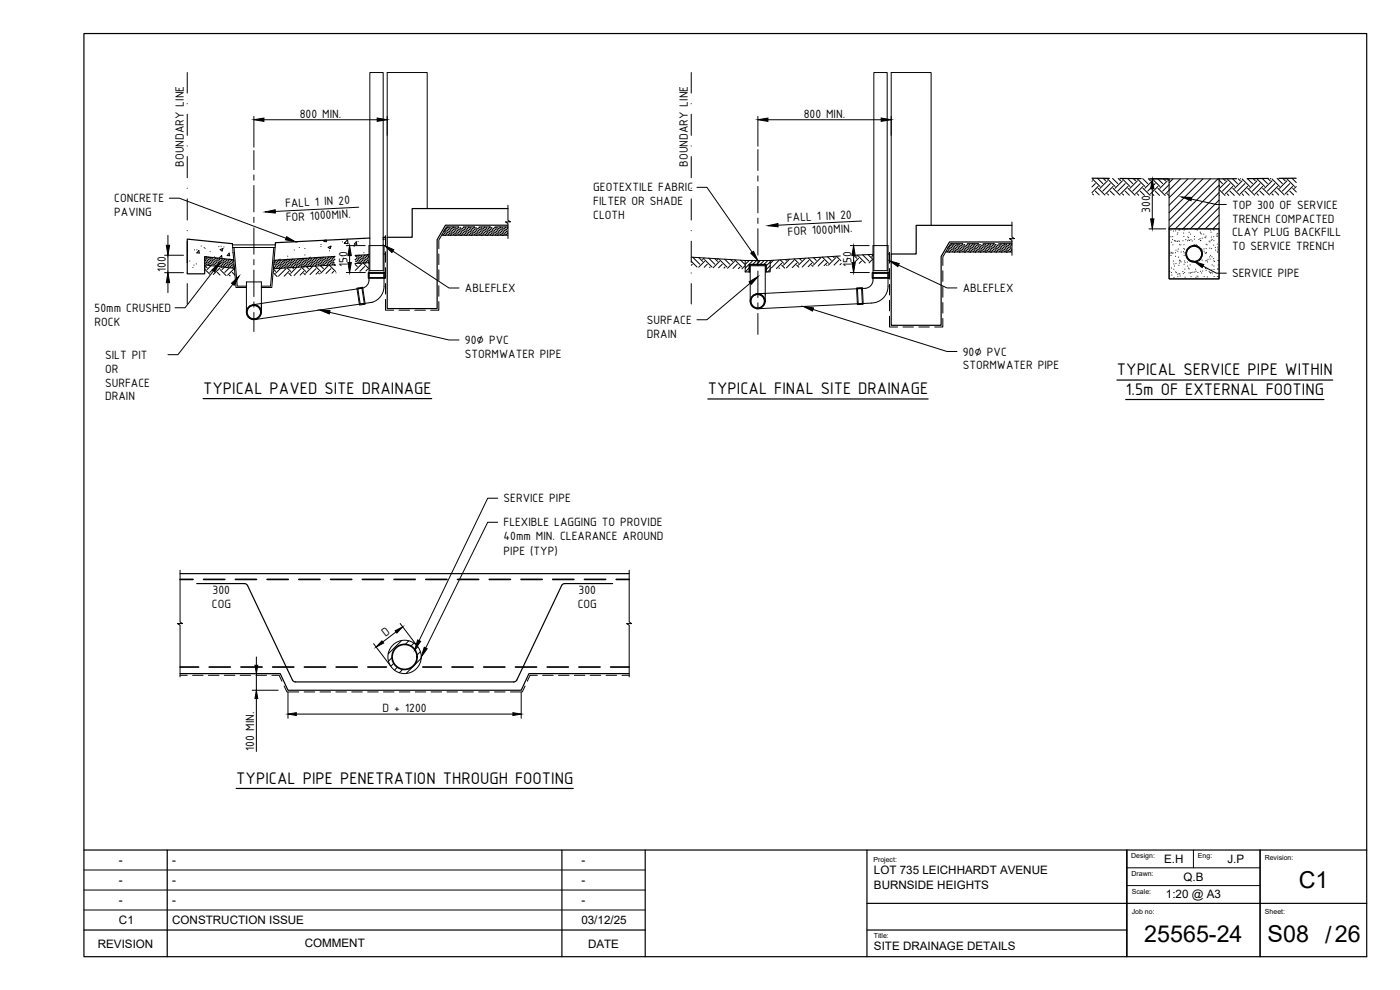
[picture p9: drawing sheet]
<svg xmlns="http://www.w3.org/2000/svg" width="420mm" height="297mm" viewBox="0 0 420 297" stroke-linecap="round" stroke-linejoin="round" font-family="sans-serif">
<defs><g id="words">
<g font-size="7">
<text x="389.8" y="266.4">C1</text>
<text x="343.4" y="282.8">25565-24</text>
<text x="380.4" y="282.8">S08 /26</text>
</g>
<g font-size="5.4">
<text x="335.2" y="112.6">TYPICAL SERVICE PIPE WITHIN</text>
<text x="61" y="118.2">TYPICAL PAVED SITE DRAINAGE</text>
<text x="212.4" y="118.3">TYPICAL FINAL SITE DRAINAGE</text>
<text x="337.8" y="118.5">1.5m OF EXTERNAL FOOTING</text>
<text x="70.9" y="235.2">TYPICAL PIPE PENETRATION THROUGH FOOTING</text>
</g>
<g font-size="3.9">
<text x="90" y="35.3">800 MIN.</text>
<text x="241.2" y="35.3">800 MIN.</text>
<text x="55.2" y="50" transform="rotate(-90 55.2 50)">BOUNDARY LINE</text>
<text x="206.4" y="50" transform="rotate(-90 206.4 50)">BOUNDARY LINE</text>
<text x="178" y="57.5">GEOTEXTILE FABRIC</text>
<text x="34.3" y="60.7">CONCRETE</text>
<text x="34.3" y="64.9">PAVING</text>
<text x="85.6" y="62.2" transform="rotate(-3 85.6 62.2)">FALL 1 IN 20</text>
<text x="178" y="61.6">FILTER OR SHADE</text>
<text x="178" y="65.8">CLOTH</text>
<text x="345.2" y="63.8" transform="rotate(-90 345.2 63.8)">300</text>
<text x="369.8" y="62.6">TOP 300 OF SERVICE</text>
<text x="85.9" y="66.4" transform="rotate(-3 85.9 66.4)">FOR 1000MIN.</text>
<text x="236.2" y="66.5" transform="rotate(-3 236.2 66.5)">FALL 1 IN 20</text>
<text x="236.5" y="70.7" transform="rotate(-3 236.5 70.7)">FOR 1000MIN.</text>
<text x="369.8" y="66.8">TRENCH COMPACTED</text>
<text x="369.8" y="70.9">CLAY PLUG BACKFILL</text>
<text x="369.8" y="75.1">TO SERVICE TRENCH</text>
<text x="49.8" y="81.6" transform="rotate(-90 49.8 81.6)">100</text>
<text x="104.3" y="80.1" transform="rotate(-90 104.3 80.1)">150</text>
<text x="255.5" y="80.1" transform="rotate(-90 255.5 80.1)">150</text>
<text x="369.8" y="83.2">SERVICE PIPE</text>
<text x="139.5" y="87.7">ABLEFLEX</text>
<text x="288.9" y="87.6">ABLEFLEX</text>
<text x="28.4" y="93.6">50mm CRUSHED</text>
<text x="28.4" y="97.8">ROCK</text>
<text x="194.2" y="97.2">SURFACE</text>
<text x="194.2" y="101.4">DRAIN</text>
<text x="31.6" y="107.7">SILT PIT</text>
<text x="139.5" y="103.3">90∅ PVC</text>
<text x="139.5" y="107.4">STORMWATER PIPE</text>
<text x="288.9" y="106.7">90∅ PVC</text>
<text x="31.6" y="111.8">OR</text>
<text x="288.9" y="110.9">STORMWATER PIPE</text>
<text x="31.6" y="116">SURFACE</text>
<text x="31.6" y="120.1">DRAIN</text>
<text x="151.1" y="150.7">SERVICE PIPE</text>
<text x="151.1" y="157.9">FLEXIBLE LAGGING TO PROVIDE</text>
<text x="151.1" y="162.1">40mm MIN. CLEARANCE AROUND</text>
<text x="151.1" y="166.5">PIPE (TYP)</text>
<text x="63.8" y="178.2">300</text>
<text x="173.6" y="178.2">300</text>
<text x="63.6" y="182.4">COG</text>
<text x="173.4" y="182.4">COG</text>
<text x="115.7" y="191.2" transform="rotate(-37 115.7 191.2)">D</text>
<text x="114.8" y="213.6">D + 1200</text>
<text x="76.3" y="225.5" transform="rotate(-90 76.3 225.5)">100 MIN.</text>
</g>
<g font-size="3.5">
<text x="35.7" y="259.3">-</text>
<text x="51.7" y="259.3">-</text>
<text x="174.5" y="259.3">-</text>
<text x="262.3" y="262.3">LOT 735 LEICHHARDT AVENUE</text>
<text x="349.4" y="258.9">E.H</text>
<text x="368.3" y="258.9">J.P</text>
<text x="35.7" y="265.3">-</text>
<text x="51.7" y="265.3">-</text>
<text x="174.5" y="265.3">-</text>
<text x="262.3" y="266.7">BURNSIDE HEIGHTS</text>
<text x="349.9" y="269.6">1:20 @ A3</text>
<text x="355.2" y="264.2">Q.B</text>
<text x="35.7" y="271.3">-</text>
<text x="51.7" y="271.3">-</text>
<text x="174.5" y="271.3">-</text>
<text x="35.7" y="277.3">C1</text>
<text x="51.7" y="277.3">CONSTRUCTION ISSUE</text>
<text x="174.5" y="277.3">03/12/25</text>
<text x="29.3" y="284.3">REVISION</text>
<text x="91.4" y="284.3">COMMENT</text>
<text x="176.5" y="284.3">DATE</text>
<text x="262.3" y="285">SITE DRAINAGE DETAILS</text>
</g>
<g font-size="2.1">
<text x="339.5" y="257.5">Design:</text>
<text x="359.5" y="257.5">Eng:</text>
<text x="262.1" y="258.6">Project:</text>
<text x="339.6" y="262.8">Drawn:</text>
<text x="379.6" y="258.1">Revision:</text>
<text x="339.7" y="268.1">Scale:</text>
<text x="339.7" y="274.1">Job no:</text>
<text x="379.6" y="274.1">Sheet:</text>
<text x="262.2" y="281.4">Title:</text>
</g>
</g></defs>
<!-- layer: 000 HI Detail Waffle box -->
<path d="M350.9 53.7h15v15h-15zM61.4 79.5l9 1M100.6 79.5l-18.6 1.1M110.7 78.8l-4.2 .3M207.5 77.2l16.1 1M252.2 76.8l-21.1 1.4M262 76.3l-5.9 .3M267 76.2h-.5M350.9 68.7v15h15v-15M350.9 68.7h15v15h-15z" fill="none" stroke="#000" stroke-width=".3"/>
<!-- layer: 000 HI Detail Pier Screw -->
<g fill="none" stroke="#000" stroke-width=".3">
<path d="M356.1 76.1l-.2 .2M356.2 76.5l-.3 .2M356.2 75.5l-.3 .4M356.2 76.9l-.2 .2M356.4 77.2l-.2 .2M356.5 77.5l-.2 .1M356.7 77.7l-.1 .2M357 77.9l-.2 .2M357.2 78.1l-.2 .2M357.4 73.8l-1.4 1.5M357.5 78.3l-.2 .2M357.9 78.4l-.2 .2"/>
<path d="M358.1 73.7l-.4 .3M358.3 78.4l-.3 .2M358.5 73.7l-.2 .2M358.8 78.4l-.3 .3M358.9 73.7l-.2 .2M359.3 73.8l-.2 .2M359.4 78.2l-.4 .4M359.6 74l-.2 .2M359.8 74.2l-.1 .1M360.1 74.4l-.2 .1M360.3 74.6l-.2 .2M360.4 77.6l-.6 .6"/>
<path d="M360.5 74.9l-.2 .1M360.6 75.1l-.2 .2M360.8 75.5l-.2 .2M360.8 76.8l-.5 .4M360.8 75.8l-.2 .3M360.9 76.3l-.3 .2"/>
<circle cx="358.4" cy="76.2" r="2.25"/>
<circle cx="358.4" cy="76.2" r="2.51"/>
</g>
<!-- layer: 000 HI Hatch Detail Ground -->
<g fill="#000" stroke="#000" stroke-width=".3">
<circle cx="350.9" cy="68.7" r=".04"/>
<circle cx="351.1" cy="76" r=".04"/>
<circle cx="351.4" cy="69" r=".04"/>
<circle cx="351.4" cy="75.7" r=".04"/>
<circle cx="351.6" cy="72.7" r=".04"/>
<circle cx="351.7" cy="75.9" r=".04"/>
<circle cx="352" cy="73.5" r=".04"/>
<circle cx="352.1" cy="75.9" r=".04"/>
<circle cx="352.2" cy="78.3" r=".04"/>
<circle cx="352.4" cy="72.2" r=".04"/>
<circle cx="352.5" cy="79.8" r=".04"/>
<circle cx="352.8" cy="75.8" r=".04"/>
<circle cx="352.8" cy="76.9" r=".04"/>
<circle cx="353.3" cy="70.3" r=".04"/>
<circle cx="353.5" cy="72.3" r=".04"/>
<circle cx="353.6" cy="74.7" r=".04"/>
<circle cx="353.9" cy="68.7" r=".04"/>
<circle cx="353.9" cy="78.2" r=".04"/>
<circle cx="354" cy="72.4" r=".04"/>
<circle cx="354" cy="73.4" r=".04"/>
<circle cx="354" cy="78.1" r=".04"/>
<circle cx="354.1" cy="68.9" r=".04"/>
<circle cx="354.3" cy="78.3" r=".04"/>
<circle cx="354.5" cy="78.6" r=".04"/>
<circle cx="355" cy="72.2" r=".04"/>
<circle cx="355.2" cy="75.5" r=".04"/>
<circle cx="355.3" cy="74.6" r=".04"/>
<circle cx="355.4" cy="69" r=".04"/>
<circle cx="355.5" cy="74.8" r=".04"/>
<circle cx="355.6" cy="68.9" r=".04"/>
<circle cx="356.3" cy="78.6" r=".04"/>
<circle cx="356.7" cy="71.3" r=".04"/>
<circle cx="356.8" cy="72" r=".04"/>
<circle cx="356.9" cy="69.7" r=".04"/>
<circle cx="357" cy="72.2" r=".04"/>
<circle cx="357.2" cy="79.5" r=".04"/>
<circle cx="357.4" cy="78.5" r=".04"/>
<circle cx="358.5" cy="71" r=".04"/>
<circle cx="358.6" cy="73.4" r=".04"/>
<circle cx="358.8" cy="68.7" r=".04"/>
<circle cx="359" cy="68.8" r=".04"/>
<circle cx="359.3" cy="69" r=".04"/>
<circle cx="359.8" cy="71.9" r=".04"/>
<circle cx="360.2" cy="69.7" r=".04"/>
<circle cx="360.3" cy="72.1" r=".04"/>
<circle cx="360.3" cy="70" r=".04"/>
<circle cx="360.4" cy="79.8" r=".04"/>
<circle cx="360.4" cy="74.7" r=".04"/>
<circle cx="360.5" cy="79.3" r=".04"/>
<circle cx="360.5" cy="79.4" r=".04"/>
<circle cx="360.8" cy="71.5" r=".04"/>
<circle cx="360.8" cy="75" r=".04"/>
<circle cx="361.4" cy="75.4" r=".04"/>
<circle cx="362" cy="74.6" r=".04"/>
<circle cx="362" cy="73.3" r=".04"/>
<circle cx="362.3" cy="73.4" r=".04"/>
<circle cx="362.7" cy="68.7" r=".04"/>
<circle cx="363" cy="74.5" r=".04"/>
<circle cx="363.1" cy="72.6" r=".04"/>
<circle cx="363.2" cy="77.7" r=".04"/>
<circle cx="363.3" cy="76.6" r=".04"/>
<circle cx="363.6" cy="71.1" r=".04"/>
<circle cx="363.7" cy="77" r=".04"/>
<circle cx="363.8" cy="79.5" r=".04"/>
<circle cx="364.1" cy="68.8" r=".04"/>
<circle cx="364.2" cy="77.6" r=".04"/>
<circle cx="364.2" cy="73.6" r=".04"/>
<circle cx="364.3" cy="71" r=".04"/>
<circle cx="364.3" cy="78.2" r=".04"/>
<circle cx="364.3" cy="72.2" r=".04"/>
<circle cx="364.3" cy="79.8" r=".04"/>
<circle cx="364.3" cy="69" r=".04"/>
<circle cx="365.3" cy="70.9" r=".04"/>
<circle cx="365.3" cy="73.3" r=".04"/>
<circle cx="365.3" cy="75.4" r=".04"/>
<circle cx="365.4" cy="74.1" r=".04"/>
<circle cx="365.4" cy="70.1" r=".04"/>
<circle cx="365.5" cy="74.7" r=".04"/>
<circle cx="365.5" cy="78.1" r=".04"/>
<circle cx="351.7" cy="82.5" r=".04"/>
<circle cx="352.3" cy="80.8" r=".04"/>
<circle cx="352.8" cy="81.6" r=".04"/>
<circle cx="353.4" cy="82.3" r=".04"/>
<circle cx="353.9" cy="82.1" r=".04"/>
<circle cx="354.1" cy="82.2" r=".04"/>
<circle cx="355" cy="81.4" r=".04"/>
<circle cx="355.5" cy="81.8" r=".04"/>
<circle cx="355.6" cy="80.8" r=".04"/>
<circle cx="355.7" cy="83.2" r=".04"/>
<circle cx="356.7" cy="80.5" r=".04"/>
<circle cx="356.9" cy="80.7" r=".04"/>
<circle cx="357.3" cy="81.9" r=".04"/>
<circle cx="357.4" cy="83" r=".04"/>
<circle cx="357.5" cy="81.8" r=".04"/>
<circle cx="358.5" cy="81.6" r=".04"/>
<circle cx="358.8" cy="80.8" r=".04"/>
<circle cx="358.9" cy="83.2" r=".04"/>
<circle cx="358.9" cy="81.4" r=".04"/>
<circle cx="359.5" cy="81.7" r=".04"/>
<circle cx="359.5" cy="83.1" r=".04"/>
<circle cx="360.3" cy="81.4" r=".04"/>
<circle cx="360.6" cy="81.9" r=".04"/>
<circle cx="362" cy="81.2" r=".04"/>
<circle cx="362.2" cy="80.6" r=".04"/>
<circle cx="362.9" cy="81.4" r=".04"/>
<circle cx="363.1" cy="81.7" r=".04"/>
<circle cx="363.3" cy="81.9" r=".04"/>
<circle cx="363.8" cy="81.9" r=".04"/>
<circle cx="364.3" cy="80.9" r=".04"/>
<circle cx="365.6" cy="80.6" r=".04"/>
<circle cx="365.6" cy="83" r=".04"/>
</g>
<!-- layer: 000 HI Detail ground level -->
<path d="M327.7 53.5h5.3M336.1 53.5l6.4 .1M345.7 53.6l5.2 .1M371.1 53.6l-5.2 .1M380.6 53.5l-6.3 .1M389 53.5h-5.2" fill="none" stroke="#000" stroke-width=".36"/>
<!-- layer: 000 HI Hatch Detail Ground -->
<g fill="none" stroke="#000" stroke-width=".3">
<path d="M327.9 53.7l2.2 2.2M327.9 54.3l-.2 .1M327.9 58.2l.3 .3M328.7 57.3l1.2 1.2M328.7 55.1l-1 1M329.4 53.5l1.6 1.6M329.6 56.5l2 2M329.6 55.9l-1.9 1.9M331 53.5l.8 .8M332 53.5l-.2 .2M332.4 58.2l.3 .3M332.4 53.7l2.2 2.2"/>
<path d="M332.4 54.3l-2.3 2.2M333.2 57.3l1.2 1.2M333.2 55.1l-2.2 2.2M333.9 53.5l1.5 1.6M334.1 56.5l2 2.1M334.1 55.9l-2.3 2.3M335.6 53.5l.7 .8M336.4 53.5l-.1 .2M336.9 58.2l.3 .4M336.9 54.3l-2.3 2.2M336.9 53.7l2.2 2.2M337.7 57.3l1.2 1.3"/>
<path d="M337.7 55.1l-2.3 2.2M338.4 53.6l1.5 1.5M338.5 55.9l-2.2 2.3M338.5 56.5l2.1 2.1M340.1 53.6l.7 .7M340.9 53.6l-.1 .1M341.4 54.3l-2.3 2.2M341.4 58.2l.4 .4M341.4 53.7l2.2 2.2M342.2 55.1l-2.3 2.2M342.2 57.3l1.3 1.3M342.9 53.6l1.5 1.5"/>
<path d="M343 56.5l2.2 2.1M343 55.9l-2.2 2.3M344.6 53.6l.7 .7M345.3 53.6v.1M345.8 53.7l2.3 2.2M345.8 58.2l.5 .4M345.8 54.3l-2.2 2.2M346.7 55.1l-2.3 2.2M346.7 57.3l1.3 1.3M347.5 53.6l1.4 1.5M347.5 55.9l-2.2 2.3M347.5 56.5l2.2 2.2"/>
<path d="M349.2 53.7l.6 .6M349.8 53.7h.1M350.3 54.3l-2.2 2.2M350.3 53.7l.6 .5M350.3 58.2l.5 .5M350.9 55.4l-2 1.9M352 53.7l-1.1 1.1M354.3 53.7l-4.5 4.5M356.5 53.7l-5.6 5.6M358.8 53.7l-7.9 7.9M361 53.7l-10.1 10.1M363.3 53.7l-12.4 12.4"/>
<path d="M365.5 53.7l-14.6 14.6M365.9 55.5l-13.2 13.2M365.9 57.8l-10.9 10.9M365.9 54.1l1 1M365.9 56.9l1.7 1.8M365.9 55.8l.1 .1M365.9 58.6l.1 .1M367.1 53.7l.6 .6M367.8 53.7h-.1M368.3 53.7l2.2 2.2M368.3 54.3l-2.3 2.2M368.3 58.2l.5 .4"/>
<path d="M369.1 57.3l1.3 1.3M369.1 55.1l-2.2 2.2M369.9 53.6l1.5 1.5M370 55.9l-2.3 2.3M370 56.5l2.1 2.1M371.6 53.6l.6 .7M372.3 53.6l-.1 .1M372.8 58.2l.4 .4M372.8 54.3l-2.3 2.2M372.8 53.7l2.2 2.2M373.6 55.1l-2.2 2.2M373.6 57.3l1.3 1.3"/>
<path d="M374.4 53.6l1.5 1.5M374.5 56.5l2.1 2.1M374.5 55.9l-2.3 2.3M376 53.6l.7 .7M376.8 53.6l-.1 .1M377.3 54.3l-2.3 2.2M377.3 53.7l2.2 2.2M377.3 58.2l.4 .4M378.1 57.3l1.2 1.3M378.1 55.1l-2.2 2.2M378.8 53.6l1.6 1.5M378.9 55.9l-2.2 2.3"/>
<path d="M378.9 56.5l2.1 2M380.5 53.5l.7 .8M381.4 53.5l-.2 .2M381.8 58.2l.3 .3M381.8 54.3l-2.3 2.2M381.8 53.7l2.2 2.2M382.6 57.3l1.2 1.2M382.6 55.1l-2.2 2.2M383.3 53.5l1.6 1.6M383.5 56.5l1.9 2M383.5 55.9l-2.3 2.3M384.9 53.5l.8 .8"/>
<path d="M385.9 53.5l-.2 .2M386.2 58.2l.4 .3M386.2 54.3l-2.2 2.2M386.2 53.7l2.3 2.2M387.1 57.3l1.1 1.2M387.1 55.1l-2.2 2.2M387.7 53.5l1.3 1.3M387.9 55.9l-2.2 2.3M387.9 56.5l1.1 1.1M389 56l-.5 .5M61.4 79.6l.7 .7M63.3 79.7l-1.2 1.2"/>
<path d="M64.8 79.9l-1.8 1.8M92 80l.6 .6M93.9 79.9l-2.2 2.1M94.6 79.8l1.6 1.6M96.2 79.7l.9 .9M97.8 79.6l.1 .2M98.5 79.8l-2.3 2.2M98.8 79.6l1.9 1.8M100.4 79.5l.2 .2M106.6 79.4l.6 .6M107.9 79l.2 .1M108.6 79.1l-2 2"/>
<path d="M109 78.9l1.7 1.8M109.5 80l-1.5 1.4M110.6 78.8l.1 .2M207.5 78.4l1.7 1.7M207.8 79.3l-.3 .3M207.9 77.2l2.1 2.1M209.7 77.3l1.2 1.1M211.3 77.4l-.4 .5M211.4 78.4l-1.7 1.8M211.4 77.9l2.3 2.2M212.3 79.3l-1 .9M212.7 77.5l1.8 1.8"/>
<path d="M214.5 77.6l.8 .8M215.6 77.6l-.3 .3M215.9 78.4l-1.9 1.9M215.9 77.9l2.3 2.2M216.7 79.3l-1.1 1.1M217.5 77.8l1.5 1.5M219.3 77.9l.5 .5M220.4 78.4l-2 2.1M220.5 77.9l2.2 2.2M221.3 79.3l-1.3 1.2M222.3 78.1l1.2 1.2M223.6 79.7l-.9 1"/>
<path d="M231.5 78.1h.1M232.1 78.1l-1 1M233.8 78.1l-2.3 2.3M234.1 78l1.1 1M234.6 79l-1.6 1.6M234.6 79.6l.9 .8M235.7 77.9l.3 .2M236.9 77.8l-1.7 1.8M238.3 78.1l-2.3 2.3M238.4 77.7l1.2 1.3M239.1 79.6l.6 .6M239.1 79l-1.3 1.3"/>
<path d="M239.9 77.6l.6 .5M241.7 77.5l-2.1 2.1M242.6 77.4l1.5 1.6M242.7 78.1l-2 2M243.6 79.6l.4 .3M243.6 79l-1.1 1M244.2 77.3l.8 .8M245.7 77.2l.1 .1M246.4 77.3l-2.3 2.3M246.8 77.1l1.8 1.9M247.2 78.1l-1.7 1.7M248.1 79.6l.1 .1"/>
<path d="M248.1 79l-.8 .7M248.4 77.1l1.1 1M250 76.9l.3 .4M250.9 77.3l-2.3 2.3M251 76.9l1.4 1.3M251.7 78.1l-1.4 1.5M252.5 79.1l-.4 .3M365.9 64.5l-4.2 4.2M365.9 66.8l-1.9 1.9M365.9 60l-8.7 8.7M365.9 62.3l-6.4 6.4M61.6 80.3l-.2 .2"/>
<path d="M61.6 80.9l1.4 1.4M65.2 81.7l.8 .8M66.1 80.9l1.8 1.8M66.1 80.3l-2.1 2.1M66.4 80.1l.2 .2M67.3 80.2l-.7 .7M68.9 82.6l.2 .2M68.9 80.4l-1.4 1.3M69.7 81.7l.8 .9M70.4 80.5l-2.1 2.1M82 80.7l.7 .7M82.2 82l1 1"/>
<path d="M82.2 81.4l-.2 .3M83.5 80.5l.1 .1M84.3 80.5l-1.6 1.5M85.8 80.6l-2.2 2.3M86.2 80.4l1 1M86.7 81.4l-1.4 1.5M86.7 82l.7 .7M87.8 80.3l.3 .3M89.1 80.2l-1.9 1.8M90.3 80.6l-2 2.1M90.4 80.1l1.3 1.3M91.2 81.4l-1.1 1.2"/>
<path d="M91.2 82l.4 .5M94.8 80.6l-1.8 1.8M95.7 81.4l-.9 .9M95.7 82l.1 .2M99.3 80.6l-1.5 1.5M100.1 81.4l-.5 .6M100.9 81.9h-.1M110.3 80.8l-.5 .5M213.1 80.1l-.1 .2M217.6 80.1l-.3 .3M222.1 80.1l-.5 .5M231.1 80.6l.1 .1"/>
<path d="M233.8 80.4l.1 .1"/>
</g>
<!-- layer: 000 HI Leader Arrow -->
<g fill="none" stroke="#000" stroke-width=".3">
<path d="M76.2 34.9v9.3M79.2 35.9h34M116.2 34.9v5.7M227.5 34.9v9M230.5 35.9h34M267.5 34.9v5.7M76.2 45.2v5.7M76.2 52.5v1.6M76.2 55.7v7.9M227.5 44.9v6.3M227.5 52.8v1.5M227.5 55.9v8"/>
<path d="M344.8 53.7h5.7M345.8 56.7v9M49.4 76.6h5.7M50.4 70.6v3M50.4 76.6v5.2M76.2 65.2v1.6M76.2 68.4v7.9M76.2 77.9v1.6M103.9 73.7h5.7M104.9 76.7v2.1M227.5 65.5v1.5M227.5 68.6v8"/>
<path d="M227.5 78.2v1.5M255.2 73.7h5.7M256.2 76.7v2.1M344.8 68.7h5.1M49.4 81.8h5.7M50.4 84.8v3M76.2 81.1v7.9M76.2 90.6v1.6M76.2 93.8v5.7M103.9 81.8h5.7M227.5 81.3v8M227.5 90.9v1.5"/>
<path d="M227.5 94v6.3M255.2 81.8h5.7"/>
</g>
<path d="M76.2 35.9l3-.5v1zM113.2 35.4l3 .5-3 .5zM227.5 35.9l3-.5v1zM264.5 35.4l3 .5-3 .5zM345.8 53.7l.5 3h-1zM49.9 73.6h1l-.5 3zM104.9 73.7l.5 3h-1zM104.4 78.8h1l-.5 3zM256.2 73.7l.5 3h-1zM255.7 78.8h1l-.5 3zM345.3 65.7h1l-.5 3zM50.4 81.8l.5 3h-1z" fill="#000" stroke="#000" stroke-width=".3"/>
<!-- layer: 000 HI Text 2.5 Details -->
<g fill="#000" stroke="#000" stroke-width=".3">
<path d="M79.6 63.6l3-.7v1zM86 71l2.6 1.5-2.9-.5zM115.4 73.7l2.8 1.2-.6 .9zM225.3 76l.8-.6 1.4 2.8zM230.5 67.7l3-.6v1zM267 78.3l2.9 .8-.4 .9zM354.6 59.1l3.1 .2-.3 .9zM63.6 81l2.3-2.1-1.4 2.7zM69.5 85l2.2-2.1-1.4 2.7zM96 93l3.1 .2-.3 1zM224.8 84.5l2.7-1.5-2 2.3zM241.1 92l3 .4-.3 .9z"/>
<path d="M358.4 78.4l2.9 1-.5 .9zM125.3 192l.9 .4-1.7 2.5zM127.3 194.2l.9 .4-1.8 2.5z"/>
</g>
<g fill="none" stroke="#000" stroke-width=".3">
<path d="M50.8 59.5h3l32 12M209.2 56.2h3l13.5 19.5M357.5 59.7l7.5 1.6h3M103 77.7h.1M107.7 62.2l-25.1 1.2M115.7 70.7v3.2M115.7 75.5v3.2M117.9 75.3l16.8 11.1h3.1M131.7 76.2v3.2M137.7 68.1h-3.7l-2.3 3.9v2.6M139.3 68.1h3.1M144 68.1h3.2"/>
<path d="M148.8 68.1h3.6M254.3 77.7h.1M258.6 66.3l-25.1 1.3M269.7 79.6l14.5 6.8h3M361 79.8l4 2.2h3M64.1 81.3l-8.6 11h-3M69.9 85.3l-16.5 21.1h-3M98.9 93.7l35.8 8.3h3.1M115.7 89.8v3.3h2.5M115.7 80.3v3.2M115.7 85.1v3.1M119.7 93.1h3.2"/>
<path d="M124.5 93.1h3.2M131.7 90.5v2.6h-2.4M131.7 81v3.1M131.7 85.7v3.2M225.2 84.9l-13 11h-3M244 92.8l40.2 12.7h3M149.4 149.5h-3l-20.6 42.7M149.4 156.7h-3l-18.6 37.7M54 202.6h2.2M57.8 202.6h3.2M62.5 202.6h3.2M67.3 202.6h3.2"/>
<path d="M72.1 202.6h3.1M76.8 202.6h3.2M81.6 202.6h2.2l.8 1.8M85.3 205.8l.8 1.8h3.6M91.3 207.6h3.1M96 207.6h3.2M100.8 207.6h3.2M105.6 207.6h3.1M110.3 207.6h3.2M115.1 207.6h3.2M119.8 207.6h3.2M124.6 207.6h3.2"/>
<path d="M129.4 207.6h3.1M134.1 207.6h3.2M138.9 207.6h3.2M143.7 207.6h3.1M148.4 207.6h3.2M157.6 205.8l-.9 1.8h-3.5M161.2 202.6h-2.1l-.9 1.8M162.8 202.6h3.2M167.6 202.6h3.2M172.4 202.6h3.1M177.1 202.6h3.2M181.9 202.6h3.2"/>
<path d="M186.6 202.6h2.2"/>
</g>
<!-- layer: 000 HI Text 3.5 Details -->
<path d="M61 119.6h68.6M212.4 119.7h66.2M335.2 114h64.8M337.8 119.9h59.5M70.9 236.6h101.1" fill="none" stroke="#000" stroke-width=".36"/>
<!-- layer: 000 HI Detail Beam connection -->
<g fill="none" stroke="#000" stroke-width=".3">
<path d="M112.1 193.1l5 6.5M117.7 197.3l-1.1 1.1M118.2 199l-.9 .9M118.9 189.6l-4 3M120.1 187.1l4.9 6.5M120.5 192.2l-4 4M122.7 192.3l-1.1 1.1M124.2 193l-.9 .9M125.4 194.1l-.9 .9M126.2 195.5l-1.1 1.1M126.4 197.5l-4.5 4.6M119.3 200.2l-.9 .9"/>
<path d="M120.9 200.8l-1.1 1.1"/>
<circle cx="121.4" cy="197.1" r="5"/>
</g>
<!-- layer: 000 HI-0.50 -->
<g fill="none" stroke="#000" stroke-width=".51">
<path d="M224.9 81.6v-2.2h5v2.2"/>
<circle cx="121.4" cy="197.1" r="3.8"/>
</g>
<!-- layer: 000 HI Detail Slab Line -->
<path d="M69.8 73.5v-.4l-13.6-1.4v10.5h5.2v-5.2l8.7 1M100.5 76.9l-18.2 1.2M110.7 76.4l-4.1 .3M111 71.4l-28.4 1.4v.7M115.7 76.2h-.4M115.7 71.2h-.7M152.4 62.6h-28.7v8.6h-7.5v21.4h15v-20.7l2.5-4.3h18.7M303.7 67.6h-28.7v8.6h-7.5v21.4h14.9v-20.7l2.5-4.3h18.8M54 172.1h134.8M54 202.1h30.1l2.3 5h70l2.4-5h30" fill="none" stroke="#000" stroke-width=".36"/>
<!-- layer: 000 HI Detail Bars -->
<path d="M59 175.1h14.4l.5 .2 .4 .4M74.3 175.7l13.5 28.3M168.6 175.7l-13.5 28.3-.6 .6h-65.8l-.6-.2-.4-.4M169.4 175.1l-.5 .2-.4 .4M169.5 175.1h14.3" fill="none" stroke="#000" stroke-width=".36"/>
<!-- layer: 000 HI Detail break arrow -->
<g fill="none" stroke="#000" stroke-width=".3">
<path d="M152.4 61.6v4.5l.8 .5h-1.5l.7 .5v4.5M267 75.7v3.3M288.9 73.1h-3.7l-2.2 4v2.6M290.5 73.1h3.2M295.3 73.1h3.2M300 73.1h3.7M303.7 66.6v4.5l.8 .5h-1.5l.7 .5v4.5M267 94.9v3.2h2.4M267 80.6v3.1M267 85.3v3.2M267 90.1v3.2M271 98.1h3.2"/>
<path d="M275.7 98.1h3.2M283 81.2v3.2M283 86v3.2M283 90.8v3.1M283 95.5v2.6h-2.5M54 171.1v15.5l.8 .5h-1.5l.7 .5v15.5M188.8 171.1v15.5l.8 .5h-1.5l.7 .5v15.5"/>
</g>
<!-- layer: 000 HI Detail slab steel -->
<g fill="none" stroke="#000" stroke-width=".51">
<path d="M54 173.8h3.9M61.1 173.8h6.4M70.6 173.8h6.4M80.2 173.8h6.3M89.7 173.8h6.3M99.2 173.8h6.4M108.7 173.8h6.4M118.3 173.8h6.3M127.8 173.8h6.3M137.3 173.8h6.4M146.8 173.8h6.4M156.4 173.8h6.3"/>
<path d="M165.9 173.8h6.3M175.4 173.8h6.4M184.9 173.8h3.9M54 200.1h5.6M62.8 200.1h6.3M72.3 200.1h6.4M81.8 200.1h6.4M91.4 200.1h6.3M100.9 200.1h6.3M110.4 200.1h5.6M126.9 200.1h5.6M135.6 200.1h6.4"/>
<path d="M145.2 200.1h6.3M154.7 200.1h6.3M164.2 200.1h6.4M173.7 200.1h6.4M183.3 200.1h5.5"/>
</g>
<!-- layer: 000 HI Detail Beam connection -->
<path d="M114.6 192.3l.5 .6-2.2 1.2zM118.6 189.3l2.2-1.2-1.7 1.8z" fill="#000" stroke="#000" stroke-width=".3"/>
<!-- layer: 000 HI Detail dimensions -->
<path d="M76.9 197.1v2.5M75.7 202.1h7.8M75.7 207.1h7.8M76.9 202.1v5M76.9 209.6v15.9M86.4 207.7v7.8M88.9 214.3h65M156.4 207.7v7.8" fill="none" stroke="#000" stroke-width=".3"/>
<path d="M76.5 199.6h.9l-.5 2.5zM76.9 207.1l.5 2.5h-.9zM86.4 214.3l2.5-.5v.9zM153.9 213.8l2.5 .5-2.5 .4z" fill="#000" stroke="#000" stroke-width=".3"/>
<!-- layer: 000 HI Detail pipework -->
<g fill="none" stroke="#000" stroke-width=".3">
<path d="M111 21.8h4v59.4h-4zM262.3 21.8h4v59.4h-4zM69.8 74.3h12.8v-.8h-12.8l1 12.8h3.2M70.2 74.3l1 11.6h2.8M82.2 74.3l-1 11.6h-2.8M82.6 74.3l-1 12h-3.2M223.7 78.2h-.1M224.9 78.2l-1.3 1.1M226 78.2l-2.4 2.3M227.1 78.2l-1.3 1.2M228.2 78.2l-1.2 1.2M229.3 78.2l-1.2 1.2"/>
<path d="M230.5 78.2l-1.3 1.2M231.1 78.6l-1.2 1.2M231.1 79.7l-1.2 1.2M74.2 93.5l-.2 .3M74.2 94l-.2 .2M74.3 94.3l-.2 .2M74.3 93l-.3 .3M74.4 94.6l-.1 .2M74.6 94.9l-.1 .2M74.8 95.1l-.1 .2M75.1 95.3l-.2 .2M75.2 91.6l-1 1.1"/>
<path d="M75.4 95.5l-.2 .2M75.7 95.6l-.2 .2M75.9 91.4l-.4 .4M76.1 95.7l-.2 .2M76.2 91.4l32.7-5a2.51 2.51 0 0 0 1.8-2.4v-10.3h4.6v12.2a5 5 0 0 1-3.6 4.8l-35.1 5.2M76.3 91.4l-.2 .3M76.6 95.6l-.3 .3M76.7 91.5l-.2 .2M77 91.6l-.1 .2M77.4 91.7l-.2 .2M77.5 95.2l-.6 .6M77.6 91.9l-.2 .2"/>
<path d="M77.9 92.1l-.2 .2M78 92.4l-.1 .2M78.2 92.7l-.2 .1M78.3 94.3l-.6 .7M78.3 93l-.2 .2M78.4 93.4l-.2 .2M78.4 93.4v-8.8h-4.4v9.1M78.4 93.8l-.3 .3M107.1 86.5l1.7-.3 .8 5.1-1.7 .2zM107.4 86.7l1.2-.2 .7 4.6-1.2 .2zM110.5 81.8h5v1.7h-5zM110.7 82h4.6v1.3h-4.6z"/>
<path d="M223.6 81.6v-3.4h7.5v3.4h-1.2M223.6 81.6h1.3M224.9 81.5l-.1 .1M224.9 80.3l-1.3 1.3M225.4 90.3l-.3 .2M225.4 90.7l-.2 .2M225.5 91l-.2 .2M225.5 89.7l-.3 .3M225.7 91.4l-.2 .1M225.8 91.6l-.1 .2M226 91.8l-.1 .2M226.3 92.1l-.2 .1"/>
<path d="M226.4 88.4l-1 1M226.6 92.2l-.2 .2M226.8 88.2l32.8-1.7a2.51 2.51 0 0 0 2.4-2.5v-10.3h4.5v12.2a5 5 0 0 1-5 5M226.9 92.3l-.2 .2M227.1 88.2l-.4 .3M227.3 92.4l-.2 .2M227.4 88.1h-.2l2.5-.1v2.4M227.5 88.1l-.2 .3M227.8 92.3l-.3 .3M227.9 88.2l-.2 .2M228.3 88.3l-.2 .2M228.6 88.5l-.2 .1"/>
<path d="M228.7 91.9l-.6 .6M228.8 88.6l-.2 .2M229 88.9l-.1 .1M229.3 89.1l-.2 .2M229.4 89.4l-.2 .2M229.6 89.7l-.3 .2M229.6 91l-.7 .7M229.6 90.5l-.2 .3M229.6 90.1l-.2 .2M229.7 88.5v-8.8h-4.6v10.7M229.7 90.4h.1M231.1 80.8l-.7 .8"/>
<path d="M257.1 86.4l1.7-.1 .3 5-1.8 .1zM257.3 86.6h1.3l.2 4.5h-1.2zM261.5 90.9l-34.4 1.8M261.7 81.8h5.1v1.7h-5.1zM262 82h4.5v1.3h-4.5z"/>
<circle cx="76.2" cy="93.7" r="2.25"/>
<circle cx="76.2" cy="93.7" r="2"/>
<circle cx="227.4" cy="90.4" r="2.25"/>
<circle cx="227.4" cy="90.4" r="2"/>
</g>
<!-- layer: 000 HI Detail Slab Line -->
<circle cx="115.1" cy="71.8" r=".17" fill="#000" stroke="#000" stroke-width=".3"/>
<!-- layer: 000 HI Hatch Detail Conc -->
<path d="M56.2 78.7v.1M59.7 75.1l.1 .8M59.7 75.1l-.6 .8h.7M65.7 77.5l.8-.8 .1 .9M66 74.9l.9-.3-.2 .7zM68.8 75.9l.1 .8h-.7zM97.9 72l.1 .5h-.8l.4-.5M98.4 74.2l.9-.3-.2 .7zM104.3 71.9l.2 1.2-1.2-.1zM106.9 72.5l.2 .8-.8-.1z" fill="none" stroke="#000" stroke-width=".3"/>
<g fill="#000" stroke="#000" stroke-width=".3">
<circle cx="56.3" cy="75.2" r=".04"/>
<circle cx="59.1" cy="74.9" r=".04"/>
<circle cx="60.4" cy="73.8" r=".04"/>
<circle cx="64.3" cy="77" r=".04"/>
<circle cx="65.7" cy="74" r=".04"/>
<circle cx="66.4" cy="73.9" r=".04"/>
<circle cx="67.2" cy="74.1" r=".04"/>
<circle cx="84.1" cy="77.8" r=".04"/>
<circle cx="86.3" cy="76.9" r=".04"/>
<circle cx="89.8" cy="74.3" r=".04"/>
<circle cx="96.3" cy="73.9" r=".04"/>
<circle cx="102.6" cy="76.8" r=".04"/>
<circle cx="102.8" cy="72.5" r=".04"/>
<circle cx="104.3" cy="72.9" r=".04"/>
<circle cx="57.9" cy="80.2" r=".04"/>
</g>
<!-- layer: 000 HI Detail Slab Gravel -->
<g fill="#000" stroke="#000" stroke-width=".3">
<circle cx="61.5" cy="77.5" r=".11"/>
<circle cx="61.5" cy="79" r=".11"/>
<circle cx="61.7" cy="78.1" r=".11"/>
<circle cx="61.9" cy="78.7" r=".11"/>
<circle cx="61.9" cy="77.1" r=".11"/>
<circle cx="62.1" cy="77.7" r=".11"/>
<circle cx="62.1" cy="79.3" r=".11"/>
<circle cx="62.3" cy="78.3" r=".11"/>
<circle cx="62.5" cy="77.3" r=".11"/>
<circle cx="62.5" cy="78.9" r=".11"/>
<circle cx="62.7" cy="77.9" r=".11"/>
<circle cx="62.7" cy="79.4" r=".11"/>
<circle cx="62.9" cy="78.5" r=".11"/>
<circle cx="63" cy="79" r=".11"/>
<circle cx="63" cy="77.5" r=".11"/>
<circle cx="63.3" cy="78.1" r=".11"/>
<circle cx="63.3" cy="79.6" r=".11"/>
<circle cx="63.5" cy="78.7" r=".11"/>
<circle cx="63.6" cy="79.3" r=".11"/>
<circle cx="63.6" cy="77.7" r=".11"/>
<circle cx="63.9" cy="78.3" r=".11"/>
<circle cx="64" cy="78.9" r=".11"/>
<circle cx="64.2" cy="77.9" r=".11"/>
<circle cx="64.2" cy="79.4" r=".11"/>
<circle cx="64.4" cy="78.5" r=".11"/>
<circle cx="64.6" cy="79" r=".11"/>
<circle cx="64.6" cy="77.5" r=".11"/>
<circle cx="64.8" cy="78.1" r=".11"/>
<circle cx="64.8" cy="79.6" r=".11"/>
<circle cx="65" cy="78.7" r=".11"/>
<circle cx="65.2" cy="77.7" r=".11"/>
<circle cx="65.2" cy="79.3" r=".11"/>
<circle cx="65.4" cy="78.3" r=".11"/>
<circle cx="65.4" cy="79.8" r=".11"/>
<circle cx="65.6" cy="78.9" r=".11"/>
<circle cx="65.8" cy="77.9" r=".11"/>
<circle cx="65.8" cy="79.4" r=".11"/>
<circle cx="66" cy="78.5" r=".11"/>
<circle cx="66.2" cy="79" r=".11"/>
<circle cx="66.4" cy="78.1" r=".11"/>
<circle cx="66.4" cy="79.6" r=".11"/>
<circle cx="66.6" cy="78.7" r=".11"/>
<circle cx="66.8" cy="77.7" r=".11"/>
<circle cx="66.8" cy="79.3" r=".11"/>
<circle cx="67" cy="78.3" r=".11"/>
<circle cx="67" cy="79.8" r=".11"/>
<circle cx="67.2" cy="78.9" r=".11"/>
<circle cx="67.4" cy="77.9" r=".11"/>
<circle cx="67.4" cy="79.4" r=".11"/>
<circle cx="67.6" cy="78.5" r=".11"/>
<circle cx="67.8" cy="79" r=".11"/>
<circle cx="68" cy="78.1" r=".11"/>
<circle cx="68" cy="79.6" r=".11"/>
<circle cx="68.2" cy="78.7" r=".11"/>
<circle cx="68.4" cy="79.3" r=".11"/>
<circle cx="68.6" cy="79.8" r=".11"/>
<circle cx="68.6" cy="78.3" r=".11"/>
<circle cx="68.8" cy="78.9" r=".11"/>
<circle cx="69" cy="77.9" r=".11"/>
<circle cx="69" cy="79.4" r=".11"/>
<circle cx="69.1" cy="78.5" r=".11"/>
<circle cx="69.3" cy="79" r=".11"/>
<circle cx="69.5" cy="78.1" r=".11"/>
<circle cx="69.5" cy="79.6" r=".11"/>
<circle cx="69.7" cy="78.7" r=".11"/>
<circle cx="69.9" cy="79.3" r=".11"/>
<circle cx="70.1" cy="79.8" r=".11"/>
<circle cx="70.1" cy="78.3" r=".11"/>
<circle cx="82.3" cy="78.7" r=".11"/>
<circle cx="82.5" cy="79.3" r=".11"/>
<circle cx="82.7" cy="78.3" r=".11"/>
<circle cx="82.7" cy="79.8" r=".11"/>
<circle cx="82.9" cy="78.9" r=".11"/>
<circle cx="83.1" cy="79.4" r=".11"/>
<circle cx="83.3" cy="78.5" r=".11"/>
<circle cx="83.5" cy="79" r=".11"/>
<circle cx="83.7" cy="78.1" r=".11"/>
<circle cx="83.7" cy="79.6" r=".11"/>
<circle cx="83.9" cy="78.7" r=".11"/>
<circle cx="84.1" cy="79.3" r=".11"/>
<circle cx="84.3" cy="79.8" r=".11"/>
<circle cx="84.3" cy="78.3" r=".11"/>
<circle cx="84.5" cy="78.9" r=".11"/>
<circle cx="84.7" cy="79.4" r=".11"/>
<circle cx="84.9" cy="78.5" r=".11"/>
<circle cx="85.1" cy="79" r=".11"/>
<circle cx="85.3" cy="78.1" r=".11"/>
<circle cx="85.3" cy="79.6" r=".11"/>
<circle cx="85.4" cy="78.7" r=".11"/>
<circle cx="85.7" cy="79.3" r=".11"/>
<circle cx="85.8" cy="78.3" r=".11"/>
<circle cx="85.8" cy="79.8" r=".11"/>
<circle cx="86" cy="78.9" r=".11"/>
<circle cx="86.2" cy="79.4" r=".11"/>
<circle cx="86.2" cy="77.9" r=".11"/>
<circle cx="86.4" cy="78.5" r=".11"/>
<circle cx="86.6" cy="79" r=".11"/>
<circle cx="86.8" cy="78.1" r=".11"/>
<circle cx="86.8" cy="79.6" r=".11"/>
<circle cx="87" cy="78.7" r=".11"/>
<circle cx="87.2" cy="79.3" r=".11"/>
<circle cx="87.4" cy="78.3" r=".11"/>
<circle cx="87.4" cy="79.8" r=".11"/>
<circle cx="87.6" cy="78.9" r=".11"/>
<circle cx="87.8" cy="79.4" r=".11"/>
<circle cx="87.8" cy="77.9" r=".11"/>
<circle cx="88" cy="78.5" r=".11"/>
<circle cx="88.2" cy="79" r=".11"/>
<circle cx="88.4" cy="79.6" r=".11"/>
<circle cx="88.4" cy="78.1" r=".11"/>
<circle cx="88.6" cy="78.7" r=".11"/>
<circle cx="88.8" cy="79.3" r=".11"/>
<circle cx="89" cy="79.8" r=".11"/>
<circle cx="89" cy="78.3" r=".11"/>
<circle cx="89.2" cy="78.9" r=".11"/>
<circle cx="89.4" cy="79.4" r=".11"/>
<circle cx="89.4" cy="77.9" r=".11"/>
<circle cx="89.6" cy="78.5" r=".11"/>
<circle cx="89.8" cy="79" r=".11"/>
<circle cx="90" cy="78.1" r=".11"/>
<circle cx="90" cy="79.6" r=".11"/>
<circle cx="90.2" cy="78.7" r=".11"/>
<circle cx="90.4" cy="79.3" r=".11"/>
<circle cx="90.4" cy="77.7" r=".11"/>
<circle cx="90.6" cy="78.3" r=".11"/>
<circle cx="90.6" cy="79.8" r=".11"/>
<circle cx="90.8" cy="78.9" r=".11"/>
<circle cx="90.9" cy="79.4" r=".11"/>
<circle cx="90.9" cy="77.9" r=".11"/>
<circle cx="91.2" cy="78.5" r=".11"/>
<circle cx="91.3" cy="79" r=".11"/>
<circle cx="91.5" cy="78.1" r=".11"/>
<circle cx="91.5" cy="79.6" r=".11"/>
<circle cx="91.7" cy="78.7" r=".11"/>
<circle cx="91.9" cy="77.7" r=".11"/>
<circle cx="91.9" cy="79.3" r=".11"/>
<circle cx="92.1" cy="78.3" r=".11"/>
<circle cx="92.1" cy="79.8" r=".11"/>
<circle cx="92.3" cy="78.9" r=".11"/>
<circle cx="92.5" cy="77.9" r=".11"/>
<circle cx="92.5" cy="79.4" r=".11"/>
<circle cx="92.7" cy="78.5" r=".11"/>
<circle cx="92.9" cy="77.5" r=".11"/>
<circle cx="92.9" cy="79" r=".11"/>
<circle cx="93.1" cy="79.6" r=".11"/>
<circle cx="93.1" cy="78.1" r=".11"/>
<circle cx="93.3" cy="78.7" r=".11"/>
<circle cx="93.5" cy="77.7" r=".11"/>
<circle cx="93.5" cy="79.3" r=".11"/>
<circle cx="93.7" cy="79.8" r=".11"/>
<circle cx="93.7" cy="78.3" r=".11"/>
<circle cx="93.9" cy="78.9" r=".11"/>
<circle cx="94.1" cy="77.9" r=".11"/>
<circle cx="94.1" cy="79.4" r=".11"/>
<circle cx="94.3" cy="78.5" r=".11"/>
<circle cx="94.5" cy="79" r=".11"/>
<circle cx="94.5" cy="77.5" r=".11"/>
<circle cx="94.7" cy="79.6" r=".11"/>
<circle cx="94.7" cy="78.1" r=".11"/>
<circle cx="94.9" cy="78.7" r=".11"/>
<circle cx="95.1" cy="77.7" r=".11"/>
<circle cx="95.1" cy="79.3" r=".11"/>
<circle cx="95.3" cy="78.3" r=".11"/>
<circle cx="95.5" cy="77.3" r=".11"/>
<circle cx="95.5" cy="78.9" r=".11"/>
<circle cx="95.7" cy="77.9" r=".11"/>
<circle cx="95.7" cy="79.4" r=".11"/>
<circle cx="95.9" cy="78.5" r=".11"/>
<circle cx="96.1" cy="77.5" r=".11"/>
<circle cx="96.1" cy="79" r=".11"/>
<circle cx="96.3" cy="79.6" r=".11"/>
<circle cx="96.3" cy="78.1" r=".11"/>
<circle cx="96.5" cy="78.7" r=".11"/>
<circle cx="96.6" cy="77.7" r=".11"/>
<circle cx="96.6" cy="79.3" r=".11"/>
<circle cx="96.9" cy="78.3" r=".11"/>
<circle cx="97" cy="78.9" r=".11"/>
<circle cx="97" cy="77.3" r=".11"/>
<circle cx="97.2" cy="77.9" r=".11"/>
<circle cx="97.2" cy="79.4" r=".11"/>
<circle cx="97.4" cy="78.5" r=".11"/>
<circle cx="97.6" cy="77.5" r=".11"/>
<circle cx="97.6" cy="79" r=".11"/>
<circle cx="97.8" cy="78.1" r=".11"/>
<circle cx="98" cy="78.7" r=".11"/>
<circle cx="98.2" cy="77.7" r=".11"/>
<circle cx="98.2" cy="79.3" r=".11"/>
<circle cx="98.4" cy="78.3" r=".11"/>
<circle cx="98.6" cy="77.3" r=".11"/>
<circle cx="98.6" cy="78.9" r=".11"/>
<circle cx="98.8" cy="79.4" r=".11"/>
<circle cx="98.8" cy="77.9" r=".11"/>
<circle cx="99" cy="78.5" r=".11"/>
<circle cx="99.2" cy="79" r=".11"/>
<circle cx="99.2" cy="77.5" r=".11"/>
<circle cx="99.4" cy="78.1" r=".11"/>
<circle cx="99.6" cy="77.1" r=".11"/>
<circle cx="99.6" cy="78.7" r=".11"/>
<circle cx="99.8" cy="77.7" r=".11"/>
<circle cx="99.8" cy="79.3" r=".11"/>
<circle cx="100" cy="78.3" r=".11"/>
<circle cx="100.2" cy="77.3" r=".11"/>
<circle cx="100.2" cy="78.9" r=".11"/>
<circle cx="100.4" cy="77.9" r=".11"/>
<circle cx="100.4" cy="79.4" r=".11"/>
<circle cx="106.7" cy="77.9" r=".11"/>
<circle cx="106.9" cy="76.9" r=".11"/>
<circle cx="106.9" cy="78.5" r=".11"/>
<circle cx="107.1" cy="77.5" r=".11"/>
<circle cx="107.3" cy="78.1" r=".11"/>
<circle cx="107.5" cy="77.1" r=".11"/>
<circle cx="107.5" cy="78.7" r=".11"/>
<circle cx="107.6" cy="77.7" r=".11"/>
<circle cx="107.8" cy="76.7" r=".11"/>
<circle cx="107.8" cy="78.3" r=".11"/>
<circle cx="108.1" cy="78.9" r=".11"/>
<circle cx="108.1" cy="77.3" r=".11"/>
<circle cx="108.2" cy="77.9" r=".11"/>
<circle cx="108.4" cy="76.9" r=".11"/>
<circle cx="108.4" cy="78.5" r=".11"/>
<circle cx="108.6" cy="77.5" r=".11"/>
<circle cx="108.8" cy="78.1" r=".11"/>
<circle cx="109" cy="78.7" r=".11"/>
<circle cx="109" cy="77.1" r=".11"/>
<circle cx="109.2" cy="77.7" r=".11"/>
<circle cx="109.4" cy="76.7" r=".11"/>
<circle cx="109.4" cy="78.3" r=".11"/>
<circle cx="109.6" cy="77.3" r=".11"/>
<circle cx="109.6" cy="78.9" r=".11"/>
<circle cx="109.8" cy="77.9" r=".11"/>
<circle cx="110" cy="78.5" r=".11"/>
<circle cx="110" cy="76.9" r=".11"/>
<circle cx="110.2" cy="77.5" r=".11"/>
<circle cx="110.4" cy="76.5" r=".11"/>
<circle cx="110.4" cy="78.1" r=".11"/>
<circle cx="110.6" cy="77.1" r=".11"/>
<circle cx="110.6" cy="78.7" r=".11"/>
<circle cx="133" cy="70.4" r=".11"/>
<circle cx="133.2" cy="69.4" r=".11"/>
<circle cx="133.4" cy="70" r=".11"/>
<circle cx="133.6" cy="69" r=".11"/>
<circle cx="133.6" cy="70.6" r=".11"/>
<circle cx="133.8" cy="69.6" r=".11"/>
<circle cx="134" cy="68.6" r=".11"/>
<circle cx="134" cy="70.2" r=".11"/>
<circle cx="134.2" cy="69.2" r=".11"/>
<circle cx="134.4" cy="68.2" r=".11"/>
<circle cx="134.4" cy="69.8" r=".11"/>
<circle cx="134.6" cy="68.8" r=".11"/>
<circle cx="134.6" cy="70.4" r=".11"/>
<circle cx="134.8" cy="69.4" r=".11"/>
<circle cx="135" cy="68.4" r=".11"/>
<circle cx="135" cy="70" r=".11"/>
<circle cx="135.2" cy="69" r=".11"/>
<circle cx="135.2" cy="70.6" r=".11"/>
<circle cx="135.4" cy="69.6" r=".11"/>
<circle cx="135.6" cy="68.6" r=".11"/>
<circle cx="135.6" cy="70.2" r=".11"/>
<circle cx="135.8" cy="69.2" r=".11"/>
<circle cx="136" cy="68.2" r=".11"/>
<circle cx="136" cy="69.8" r=".11"/>
<circle cx="136.2" cy="70.4" r=".11"/>
<circle cx="136.2" cy="68.8" r=".11"/>
<circle cx="136.4" cy="69.4" r=".11"/>
<circle cx="136.6" cy="68.4" r=".11"/>
<circle cx="136.6" cy="70" r=".11"/>
<circle cx="136.8" cy="70.6" r=".11"/>
<circle cx="136.8" cy="69" r=".11"/>
<circle cx="137" cy="69.6" r=".11"/>
<circle cx="137.2" cy="68.6" r=".11"/>
<circle cx="137.2" cy="70.2" r=".11"/>
<circle cx="137.4" cy="69.2" r=".11"/>
<circle cx="137.6" cy="68.2" r=".11"/>
<circle cx="137.6" cy="69.8" r=".11"/>
<circle cx="137.7" cy="68.8" r=".11"/>
<circle cx="137.7" cy="70.4" r=".11"/>
<circle cx="137.9" cy="69.4" r=".11"/>
<circle cx="138.1" cy="70" r=".11"/>
<circle cx="138.1" cy="68.4" r=".11"/>
<circle cx="138.3" cy="69" r=".11"/>
<circle cx="138.3" cy="70.6" r=".11"/>
<circle cx="138.5" cy="69.6" r=".11"/>
<circle cx="138.7" cy="68.6" r=".11"/>
<circle cx="138.7" cy="70.2" r=".11"/>
<circle cx="138.9" cy="69.2" r=".11"/>
<circle cx="139.1" cy="68.2" r=".11"/>
<circle cx="139.1" cy="69.8" r=".11"/>
<circle cx="139.3" cy="70.4" r=".11"/>
<circle cx="139.3" cy="68.8" r=".11"/>
<circle cx="139.5" cy="69.4" r=".11"/>
<circle cx="139.7" cy="70" r=".11"/>
<circle cx="139.7" cy="68.4" r=".11"/>
<circle cx="139.9" cy="69" r=".11"/>
<circle cx="139.9" cy="70.6" r=".11"/>
<circle cx="140.1" cy="69.6" r=".11"/>
<circle cx="140.3" cy="70.2" r=".11"/>
<circle cx="140.3" cy="68.6" r=".11"/>
<circle cx="140.5" cy="69.2" r=".11"/>
<circle cx="140.7" cy="68.2" r=".11"/>
<circle cx="140.7" cy="69.8" r=".11"/>
<circle cx="140.9" cy="68.8" r=".11"/>
<circle cx="140.9" cy="70.4" r=".11"/>
<circle cx="141.1" cy="69.4" r=".11"/>
<circle cx="141.3" cy="68.4" r=".11"/>
<circle cx="141.3" cy="70" r=".11"/>
<circle cx="141.5" cy="70.6" r=".11"/>
<circle cx="141.5" cy="69" r=".11"/>
<circle cx="141.7" cy="69.6" r=".11"/>
<circle cx="141.9" cy="68.6" r=".11"/>
<circle cx="141.9" cy="70.2" r=".11"/>
<circle cx="142.1" cy="69.2" r=".11"/>
<circle cx="142.3" cy="69.8" r=".11"/>
<circle cx="142.3" cy="68.2" r=".11"/>
<circle cx="142.5" cy="70.4" r=".11"/>
<circle cx="142.5" cy="68.8" r=".11"/>
<circle cx="142.7" cy="69.4" r=".11"/>
<circle cx="142.8" cy="68.4" r=".11"/>
<circle cx="142.8" cy="70" r=".11"/>
<circle cx="143.1" cy="69" r=".11"/>
<circle cx="143.1" cy="70.6" r=".11"/>
<circle cx="143.3" cy="69.6" r=".11"/>
<circle cx="143.4" cy="68.6" r=".11"/>
<circle cx="143.4" cy="70.2" r=".11"/>
<circle cx="143.6" cy="69.2" r=".11"/>
<circle cx="143.8" cy="68.2" r=".11"/>
<circle cx="143.8" cy="69.8" r=".11"/>
<circle cx="144" cy="68.8" r=".11"/>
<circle cx="144" cy="70.4" r=".11"/>
<circle cx="144.2" cy="69.4" r=".11"/>
<circle cx="144.4" cy="68.4" r=".11"/>
<circle cx="144.4" cy="70" r=".11"/>
<circle cx="144.6" cy="69" r=".11"/>
<circle cx="144.6" cy="70.6" r=".11"/>
<circle cx="144.8" cy="69.6" r=".11"/>
<circle cx="145" cy="68.6" r=".11"/>
<circle cx="145" cy="70.2" r=".11"/>
<circle cx="145.2" cy="69.2" r=".11"/>
<circle cx="145.4" cy="69.8" r=".11"/>
<circle cx="145.4" cy="68.2" r=".11"/>
<circle cx="145.6" cy="70.4" r=".11"/>
<circle cx="145.6" cy="68.8" r=".11"/>
<circle cx="145.8" cy="69.4" r=".11"/>
<circle cx="146" cy="68.4" r=".11"/>
<circle cx="146" cy="70" r=".11"/>
<circle cx="146.2" cy="70.6" r=".11"/>
<circle cx="146.2" cy="69" r=".11"/>
<circle cx="146.4" cy="69.6" r=".11"/>
<circle cx="146.6" cy="70.2" r=".11"/>
<circle cx="146.6" cy="68.6" r=".11"/>
<circle cx="146.8" cy="69.2" r=".11"/>
<circle cx="147" cy="69.8" r=".11"/>
<circle cx="147" cy="68.2" r=".11"/>
<circle cx="147.2" cy="68.8" r=".11"/>
<circle cx="147.2" cy="70.4" r=".11"/>
<circle cx="147.4" cy="69.4" r=".11"/>
<circle cx="147.6" cy="68.4" r=".11"/>
<circle cx="147.6" cy="70" r=".11"/>
<circle cx="147.8" cy="70.6" r=".11"/>
<circle cx="147.8" cy="69" r=".11"/>
<circle cx="148" cy="69.6" r=".11"/>
<circle cx="148.2" cy="68.6" r=".11"/>
<circle cx="148.2" cy="70.2" r=".11"/>
<circle cx="148.4" cy="69.2" r=".11"/>
<circle cx="148.6" cy="69.8" r=".11"/>
<circle cx="148.6" cy="68.2" r=".11"/>
<circle cx="148.8" cy="68.8" r=".11"/>
<circle cx="148.8" cy="70.4" r=".11"/>
<circle cx="148.9" cy="69.4" r=".11"/>
<circle cx="149.1" cy="68.4" r=".11"/>
<circle cx="149.1" cy="70" r=".11"/>
<circle cx="149.3" cy="69" r=".11"/>
<circle cx="149.3" cy="70.6" r=".11"/>
<circle cx="149.5" cy="69.6" r=".11"/>
<circle cx="149.7" cy="68.6" r=".11"/>
<circle cx="149.7" cy="70.2" r=".11"/>
<circle cx="149.9" cy="69.2" r=".11"/>
<circle cx="150.1" cy="69.8" r=".11"/>
<circle cx="150.1" cy="68.2" r=".11"/>
<circle cx="150.3" cy="68.8" r=".11"/>
<circle cx="150.3" cy="70.4" r=".11"/>
<circle cx="150.5" cy="69.4" r=".11"/>
<circle cx="150.7" cy="68.4" r=".11"/>
<circle cx="150.7" cy="70" r=".11"/>
<circle cx="150.9" cy="69" r=".11"/>
<circle cx="150.9" cy="70.6" r=".11"/>
<circle cx="151.1" cy="69.6" r=".11"/>
<circle cx="151.3" cy="68.6" r=".11"/>
<circle cx="151.3" cy="70.2" r=".11"/>
<circle cx="151.5" cy="69.2" r=".11"/>
<circle cx="151.7" cy="68.2" r=".11"/>
<circle cx="151.7" cy="69.8" r=".11"/>
<circle cx="151.9" cy="68.8" r=".11"/>
<circle cx="151.9" cy="70.4" r=".11"/>
<circle cx="152.1" cy="69.4" r=".11"/>
<circle cx="152.3" cy="68.4" r=".11"/>
<circle cx="152.3" cy="70" r=".11"/>
<circle cx="284.3" cy="75.4" r=".11"/>
<circle cx="284.5" cy="74.4" r=".11"/>
<circle cx="284.7" cy="75" r=".11"/>
<circle cx="284.9" cy="74" r=".11"/>
<circle cx="284.9" cy="75.6" r=".11"/>
<circle cx="285.1" cy="74.6" r=".11"/>
<circle cx="285.3" cy="75.2" r=".11"/>
<circle cx="285.3" cy="73.6" r=".11"/>
<circle cx="285.5" cy="74.2" r=".11"/>
<circle cx="285.7" cy="73.2" r=".11"/>
<circle cx="285.7" cy="74.8" r=".11"/>
<circle cx="285.9" cy="73.8" r=".11"/>
<circle cx="285.9" cy="75.4" r=".11"/>
<circle cx="286.1" cy="74.4" r=".11"/>
<circle cx="286.3" cy="73.5" r=".11"/>
<circle cx="286.3" cy="75" r=".11"/>
<circle cx="286.4" cy="74" r=".11"/>
<circle cx="286.4" cy="75.6" r=".11"/>
<circle cx="286.7" cy="74.6" r=".11"/>
<circle cx="286.8" cy="73.6" r=".11"/>
<circle cx="286.8" cy="75.2" r=".11"/>
<circle cx="287" cy="74.2" r=".11"/>
<circle cx="287.2" cy="74.8" r=".11"/>
<circle cx="287.2" cy="73.2" r=".11"/>
<circle cx="287.4" cy="73.8" r=".11"/>
<circle cx="287.4" cy="75.4" r=".11"/>
<circle cx="287.6" cy="74.4" r=".11"/>
<circle cx="287.8" cy="73.5" r=".11"/>
<circle cx="287.8" cy="75" r=".11"/>
<circle cx="288" cy="74" r=".11"/>
<circle cx="288" cy="75.6" r=".11"/>
<circle cx="288.2" cy="74.6" r=".11"/>
<circle cx="288.4" cy="73.6" r=".11"/>
<circle cx="288.4" cy="75.2" r=".11"/>
<circle cx="288.6" cy="74.2" r=".11"/>
<circle cx="288.8" cy="73.2" r=".11"/>
<circle cx="288.8" cy="74.8" r=".11"/>
<circle cx="289" cy="73.8" r=".11"/>
<circle cx="289" cy="75.4" r=".11"/>
<circle cx="289.2" cy="74.4" r=".11"/>
<circle cx="289.4" cy="75" r=".11"/>
<circle cx="289.4" cy="73.5" r=".11"/>
<circle cx="289.6" cy="74" r=".11"/>
<circle cx="289.6" cy="75.6" r=".11"/>
<circle cx="289.8" cy="74.6" r=".11"/>
<circle cx="290" cy="75.2" r=".11"/>
<circle cx="290" cy="73.6" r=".11"/>
<circle cx="290.2" cy="74.2" r=".11"/>
<circle cx="290.4" cy="74.8" r=".11"/>
<circle cx="290.4" cy="73.2" r=".11"/>
<circle cx="290.6" cy="73.8" r=".11"/>
<circle cx="290.6" cy="75.4" r=".11"/>
<circle cx="290.8" cy="74.4" r=".11"/>
<circle cx="291" cy="73.5" r=".11"/>
<circle cx="291" cy="75" r=".11"/>
<circle cx="291.2" cy="74" r=".11"/>
<circle cx="291.2" cy="75.6" r=".11"/>
<circle cx="291.4" cy="74.6" r=".11"/>
<circle cx="291.6" cy="73.6" r=".11"/>
<circle cx="291.6" cy="75.2" r=".11"/>
<circle cx="291.8" cy="74.2" r=".11"/>
<circle cx="291.9" cy="73.2" r=".11"/>
<circle cx="291.9" cy="74.8" r=".11"/>
<circle cx="292.1" cy="73.8" r=".11"/>
<circle cx="292.1" cy="75.4" r=".11"/>
<circle cx="292.3" cy="74.4" r=".11"/>
<circle cx="292.5" cy="73.5" r=".11"/>
<circle cx="292.5" cy="75" r=".11"/>
<circle cx="292.7" cy="74" r=".11"/>
<circle cx="292.7" cy="75.6" r=".11"/>
<circle cx="292.9" cy="74.6" r=".11"/>
<circle cx="293.1" cy="73.6" r=".11"/>
<circle cx="293.1" cy="75.2" r=".11"/>
<circle cx="293.3" cy="74.2" r=".11"/>
<circle cx="293.5" cy="73.2" r=".11"/>
<circle cx="293.5" cy="74.8" r=".11"/>
<circle cx="293.7" cy="73.8" r=".11"/>
<circle cx="293.7" cy="75.4" r=".11"/>
<circle cx="293.9" cy="74.4" r=".11"/>
<circle cx="294.1" cy="73.5" r=".11"/>
<circle cx="294.1" cy="75" r=".11"/>
<circle cx="294.3" cy="74" r=".11"/>
<circle cx="294.3" cy="75.6" r=".11"/>
<circle cx="294.5" cy="74.6" r=".11"/>
<circle cx="294.7" cy="73.6" r=".11"/>
<circle cx="294.7" cy="75.2" r=".11"/>
<circle cx="294.9" cy="74.2" r=".11"/>
<circle cx="295.1" cy="74.8" r=".11"/>
<circle cx="295.1" cy="73.2" r=".11"/>
<circle cx="295.3" cy="75.4" r=".11"/>
<circle cx="295.3" cy="73.8" r=".11"/>
<circle cx="295.5" cy="74.4" r=".11"/>
<circle cx="295.7" cy="73.5" r=".11"/>
<circle cx="295.7" cy="75" r=".11"/>
<circle cx="295.9" cy="74" r=".11"/>
<circle cx="295.9" cy="75.6" r=".11"/>
<circle cx="296.1" cy="74.6" r=".11"/>
<circle cx="296.3" cy="73.6" r=".11"/>
<circle cx="296.3" cy="75.2" r=".11"/>
<circle cx="296.5" cy="74.2" r=".11"/>
<circle cx="296.7" cy="73.2" r=".11"/>
<circle cx="296.7" cy="74.8" r=".11"/>
<circle cx="296.9" cy="73.8" r=".11"/>
<circle cx="296.9" cy="75.4" r=".11"/>
<circle cx="297" cy="74.4" r=".11"/>
<circle cx="297.3" cy="75" r=".11"/>
<circle cx="297.3" cy="73.5" r=".11"/>
<circle cx="297.4" cy="74" r=".11"/>
<circle cx="297.4" cy="75.6" r=".11"/>
<circle cx="297.6" cy="74.6" r=".11"/>
<circle cx="297.9" cy="73.6" r=".11"/>
<circle cx="297.9" cy="75.2" r=".11"/>
<circle cx="298" cy="74.2" r=".11"/>
<circle cx="298.2" cy="73.2" r=".11"/>
<circle cx="298.2" cy="74.8" r=".11"/>
<circle cx="298.4" cy="73.8" r=".11"/>
<circle cx="298.4" cy="75.4" r=".11"/>
<circle cx="298.6" cy="74.4" r=".11"/>
<circle cx="298.8" cy="73.5" r=".11"/>
<circle cx="298.8" cy="75" r=".11"/>
<circle cx="299" cy="74" r=".11"/>
<circle cx="299" cy="75.6" r=".11"/>
<circle cx="299.2" cy="74.6" r=".11"/>
<circle cx="299.4" cy="75.2" r=".11"/>
<circle cx="299.4" cy="73.6" r=".11"/>
<circle cx="299.6" cy="74.2" r=".11"/>
<circle cx="299.8" cy="73.2" r=".11"/>
<circle cx="299.8" cy="74.8" r=".11"/>
<circle cx="300" cy="73.8" r=".11"/>
<circle cx="300" cy="75.4" r=".11"/>
<circle cx="300.2" cy="74.4" r=".11"/>
<circle cx="300.4" cy="73.5" r=".11"/>
<circle cx="300.4" cy="75" r=".11"/>
<circle cx="300.6" cy="75.6" r=".11"/>
<circle cx="300.6" cy="74" r=".11"/>
<circle cx="300.8" cy="74.6" r=".11"/>
<circle cx="301" cy="73.6" r=".11"/>
<circle cx="301" cy="75.2" r=".11"/>
<circle cx="301.2" cy="74.2" r=".11"/>
<circle cx="301.4" cy="73.2" r=".11"/>
<circle cx="301.4" cy="74.8" r=".11"/>
<circle cx="301.6" cy="75.4" r=".11"/>
<circle cx="301.6" cy="73.8" r=".11"/>
<circle cx="301.8" cy="74.4" r=".11"/>
<circle cx="302" cy="73.5" r=".11"/>
<circle cx="302" cy="75" r=".11"/>
<circle cx="302.2" cy="74" r=".11"/>
<circle cx="302.2" cy="75.6" r=".11"/>
<circle cx="302.4" cy="74.6" r=".11"/>
<circle cx="302.6" cy="73.6" r=".11"/>
<circle cx="302.6" cy="75.2" r=".11"/>
<circle cx="302.8" cy="74.2" r=".11"/>
<circle cx="303" cy="73.2" r=".11"/>
<circle cx="303" cy="74.8" r=".11"/>
<circle cx="303.1" cy="73.8" r=".11"/>
<circle cx="303.1" cy="75.4" r=".11"/>
<circle cx="303.3" cy="74.4" r=".11"/>
<circle cx="303.5" cy="75" r=".11"/>
<circle cx="303.5" cy="73.5" r=".11"/>
<circle cx="67.6" cy="80" r=".11"/>
<circle cx="68.2" cy="80.2" r=".11"/>
<circle cx="69.1" cy="80" r=".11"/>
<circle cx="69.7" cy="80.2" r=".11"/>
<circle cx="70.3" cy="80.4" r=".11"/>
<circle cx="82.3" cy="80.2" r=".11"/>
<circle cx="82.9" cy="80.4" r=".11"/>
<circle cx="83.3" cy="80" r=".11"/>
<circle cx="83.9" cy="80.2" r=".11"/>
<circle cx="84.5" cy="80.4" r=".11"/>
<circle cx="84.9" cy="80" r=".11"/>
<circle cx="85.4" cy="80.2" r=".11"/>
<circle cx="86.4" cy="80" r=".11"/>
<circle cx="87" cy="80.2" r=".11"/>
<circle cx="88" cy="80" r=".11"/>
<circle cx="89.6" cy="80" r=".11"/>
<circle cx="91.2" cy="80" r=".11"/>
</g>
<!-- layer: 000 HI Detail Walls -->
<path d="M128.2 62.6v-40.8h-12v49.4M256.1 78.2l.2 .1M256.2 76.6l.9 .9M257.5 76.5l-.4 .4M257.7 76.9l2 2M257.7 77.5l-1.6 1.6M258.5 78.3l-.6 .7M258.9 76.5l1.9 1.8M260.5 76.4l1.1 1.1M262 76.5l-.4 .4M262 77.7l-1.2 1.2M279.4 67.6v-45.8h-11.9v54.4" fill="none" stroke="#000" stroke-width=".3"/>
<!-- layer: 000 HI Detail Boundary -->
<path d="M56.2 21.8v6.1M56.2 34.3v6.3M207.5 21.8v6.1M207.5 34.3v6.3M56.2 47v6.3M56.2 59.7v6.3M207.5 47v6.3M207.5 59.7v6.3M56.2 72.4v6.3M207.5 72.4v6.3M56.2 85.1v6.1M207.5 85.1v6.1" fill="none" stroke="#000" stroke-width=".3"/>
<g fill="#000" stroke="#000" stroke-width=".3">
<circle cx="207.4" cy="31.1" r=".04"/>
<circle cx="207.4" cy="56.5" r=".04"/>
<circle cx="207.4" cy="43.8" r=".04"/>
</g>
<!-- layer: 000 HI Detail Slab Gravel -->
<path d="M132.5 70.6h19.9M283.8 75.6h19.9" fill="none" stroke="#000" stroke-width=".3"/>
<!-- layer: 000 HI Title Block -->
<path d="M25.2 10.1h385v276.9h-385zM25.2 255h385M50.2 255v32M168.6 255v32M193.6 255v32M260.2 255v32M338.2 255v32M378.2 255v32M25.2 279h168.4M260.2 271h150M260.2 279h78" fill="none" stroke="#000" stroke-width=".36"/>
<!-- layer: 000 HI Title block minor -->
<path d="M358.2 255v5.4M25.2 261h168.4M25.2 267h168.4M25.2 273h168.4M338.2 260.4h40M338.2 265.7h40" fill="none" stroke="#000" stroke-width=".3"/>
<!-- layer: HI Title Block -->
<path d="M378.2 255v32" fill="none" stroke="#000" stroke-width=".3"/>
<use href="#words"/>
</svg>
